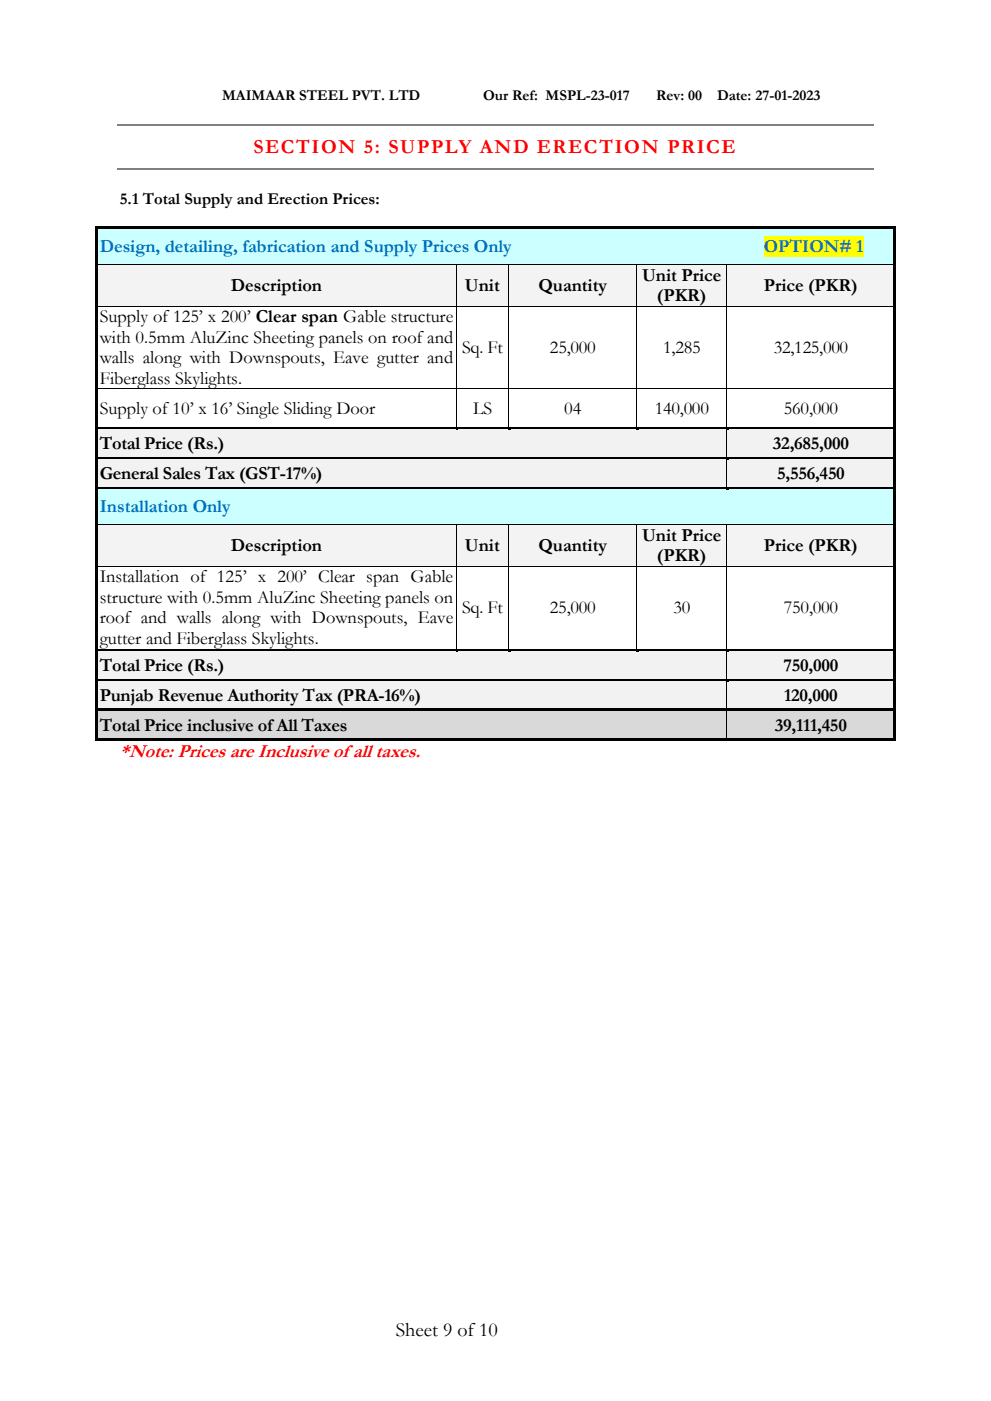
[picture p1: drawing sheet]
<svg xmlns="http://www.w3.org/2000/svg" width="210mm" height="297mm" viewBox="0 0 210 297" stroke-linecap="round" stroke-linejoin="round" font-family="sans-serif">
<defs><g id="words">
<text font-size="4.2" fill="#f00" x="53.7" y="32.4">SECTION 5: SUPPLY AND ERECTION PRICE</text>
<text font-size="4.2" x="83.9" y="283.2">Sheet 9 of10</text>
<text font-size="4.1" fill="#f00" x="25.4" y="160.5">*Note: Prices are Inclusive of all taxes.</text>
<g font-size="3.9" fill="#0070c0">
<text x="21.1" y="53.5">Design, detailing, fabrication and Supply Prices Only</text>
<text x="161.9" y="53.5">OPTION# 1</text>
<text x="21.1" y="108.6">Installation Only</text>
</g>
<g font-size="3.9">
<text x="136.1" y="59.5">Unit Price</text>
<text x="48.9" y="61.6">Description</text>
<text x="98.5" y="61.6">Unit</text>
<text x="114.1" y="61.6">Quantity</text>
<text x="139.3" y="63.8">(PKR)</text>
<text x="161.9" y="61.6">Price (PKR)</text>
<text x="21.1" y="68.3">Supply of 125’ x 200’ Clear span Gable structure</text>
<text x="21.1" y="72.7">with 0.5mm AluZinc Sheeting panels on roof and</text>
<text x="21.1" y="77">walls along with Downspouts, Eave gutter and</text>
<text x="97.9" y="74.9">Sq. Ft</text>
<text x="116.6" y="74.9">25,000</text>
<text x="140.6" y="74.9">1,285</text>
<text x="164" y="74.9">32,125,000</text>
<text x="21.1" y="81.4">Fiberglass Skylights.</text>
<text x="21.1" y="87.6">Supply of 10’ x 16’ Single Sliding Door</text>
<text x="100.3" y="87.6">LS</text>
<text x="119.6" y="87.6">04</text>
<text x="138.8" y="87.6">140,000</text>
<text x="166.2" y="87.6">560,000</text>
<text x="21.1" y="95.1">Total Price (Rs.)</text>
<text x="163.8" y="95.1">32,685,000</text>
<text x="21.1" y="101.4">General Sales Tax (GST-17%)</text>
<text x="164.7" y="101.4">5,556,450</text>
<text x="48.9" y="116.8">Description</text>
<text x="98.5" y="116.8">Unit</text>
<text x="114.1" y="116.8">Quantity</text>
<text x="136.1" y="114.6">Unit Price</text>
<text x="139.3" y="119">(PKR)</text>
<text x="161.9" y="116.8">Price (PKR)</text>
<text x="21.1" y="123.4">Installation of 125’ x 200’ Clear span Gable</text>
<text x="21.1" y="127.8">structure with 0.5mm AluZinc Sheeting panels on</text>
<text x="97.9" y="130">Sq. Ft</text>
<text x="116.6" y="130">25,000</text>
<text x="142.7" y="130">30</text>
<text x="166.2" y="130">750,000</text>
<text x="21.1" y="132.1">roof and walls along with Downspouts, Eave</text>
<text x="21.1" y="136.5">gutter and Fiberglass Skylights.</text>
<text x="21.1" y="142.1">Total Price (Rs.)</text>
<text x="166.1" y="142.1">750,000</text>
<text x="21.1" y="148.5">Punjab Revenue Authority Tax (PRA-16%)</text>
<text x="166.2" y="148.5">120,000</text>
<text x="21.1" y="154.8">Total Price inclusive of All Taxes</text>
<text x="164.2" y="154.8">39,111,450</text>
</g>
<text font-size="3.5" x="25.4" y="43.1">5.1 Total Supply and Erection Prices:</text>
<g font-size="3.2">
<text x="47.1" y="21.3">MAIMAAR STEEL PVT. LTD</text>
<text x="102.4" y="21.3">Our Ref: MSPL-23-017</text>
<text x="139.1" y="21.3">Rev: 00</text>
<text x="152" y="21.3">Date: 27-01-2023</text>
</g>
</g></defs>
<path d="M24.9 26.5h160.3M24.9 35.7h160.3" fill="none" stroke="#808080" stroke-width=".25"/>
<g fill="#cff">
<path d="M20.8 48.6h168.6v7.4h-168.6z" fill-rule="evenodd"/>
<path d="M21.1 50.1h167.9v4.4h-167.9z" fill-rule="evenodd"/>
</g>
<path d="M161.9 50.1h21.1v4.4h-21.1z" fill-rule="evenodd" fill="#ff0"/>
<g fill="#000">
<path d="M20.2 48.1h.5v.5h-.5z" fill-rule="evenodd"/>
<path d="M20.2 48.1h.5v.5h-.5z" fill-rule="evenodd"/>
<path d="M20.2 48.6h.5v7.4h-.5z" fill-rule="evenodd"/>
<path d="M20.7 48.1h168.7v.5h-168.7z" fill-rule="evenodd"/>
<path d="M189.4 48.1h.5v.5h-.5z" fill-rule="evenodd"/>
<path d="M189.4 48.1h.5v.5h-.5z" fill-rule="evenodd"/>
<path d="M189.4 48.6h.5v7.4h-.5z" fill-rule="evenodd"/>
</g>
<path d="M20.7 48.6h168.7" fill="none" stroke="#cff" stroke-width=".21"/>
<g fill="#f3f3f3">
<path d="M20.8 56.1h75.9v8.8h-75.9z" fill-rule="evenodd"/>
<path d="M21.1 58.3h75v4.4h-75z" fill-rule="evenodd"/>
<path d="M96.7 56.1h11.1v8.8h-11.1z" fill-rule="evenodd"/>
<path d="M97.3 58.3h9.9v4.4h-9.9z" fill-rule="evenodd"/>
<path d="M107.8 56.1h27.1v8.8h-27.1z" fill-rule="evenodd"/>
<path d="M108.4 58.3h25.9v4.4h-25.9z" fill-rule="evenodd"/>
<path d="M135 56.1h19v8.8h-19z" fill-rule="evenodd"/>
<path d="M135.6 56.1h17.8v4.4h-17.8z" fill-rule="evenodd"/>
<path d="M135.6 60.5h17.8v4.4h-17.8z" fill-rule="evenodd"/>
<path d="M154.1 56.1h35.3v8.8h-35.3z" fill-rule="evenodd"/>
<path d="M154.7 58.3h34.3v4.4h-34.3z" fill-rule="evenodd"/>
</g>
<g fill="#000">
<path d="M20.2 56l.5 .1z" fill-rule="evenodd"/>
<path d="M96.6 56l.1 .1z" fill-rule="evenodd"/>
<path d="M107.8 56v.1z" fill-rule="evenodd"/>
<path d="M134.9 56l.1 .1z" fill-rule="evenodd"/>
<path d="M154 56v.1z" fill-rule="evenodd"/>
<path d="M189.4 56l.5 .1z" fill-rule="evenodd"/>
<path d="M20.2 56.1h.5v8.8h-.5z" fill-rule="evenodd"/>
<path d="M20.2 64.9h.5z" fill-rule="evenodd"/>
<path d="M96.6 64.9h.1z" fill-rule="evenodd"/>
<path d="M134.9 64.9h.1z" fill-rule="evenodd"/>
<path d="M189.4 56.1h.5v8.8h-.5z" fill-rule="evenodd"/>
<path d="M189.4 64.9h.5z" fill-rule="evenodd"/>
<path d="M20.2 64.9h.5v17.5h-.5z" fill-rule="evenodd"/>
<path d="M20.2 82.4l.5 .1z" fill-rule="evenodd"/>
<path d="M20.2 82.5h.5v8h-.5z" fill-rule="evenodd"/>
<path d="M96.6 82.4l.1 .1z" fill-rule="evenodd"/>
<path d="M107.8 82.4v.1z" fill-rule="evenodd"/>
<path d="M134.9 82.4l.1 .1z" fill-rule="evenodd"/>
<path d="M154 82.4v.1z" fill-rule="evenodd"/>
<path d="M189.4 64.9h.5v17.5h-.5z" fill-rule="evenodd"/>
<path d="M189.4 82.4l.5 .1z" fill-rule="evenodd"/>
<path d="M189.4 82.5h.5v8h-.5z" fill-rule="evenodd"/>
</g>
<g fill="none" stroke="#000" stroke-width=".21">
<path d="M20.7 56.1h75.9M96.7 56.1v8.8M96.7 56.1h11.1M107.8 56.1v8.8M107.8 56.1h27.1M134.9 56.1v8.8M135 56.1h19M154 56.1v8.8M154 56.1h35.4M20.7 64.9h75.9M96.7 64.9v17.5M96.7 64.9h11.1"/>
<path d="M107.8 64.9v17.5M107.8 64.9h27.1M134.9 64.9v17.5M135 64.9h19M154 64.9v17.5M154 64.9h35.4M20.7 82.4h75.9M96.7 82.5v8M96.7 82.4l11.1 .1v8M107.8 82.4l27.1 .1v8M135 82.4h19M154 82.5v8"/>
<path d="M154 82.4h35.4"/>
</g>
<g fill="#f2f2f2">
<path d="M20.8 91h133.2v5.8h-133.2z" fill-rule="evenodd"/>
<path d="M21.1 91.7h132.3v4.4h-132.3z" fill-rule="evenodd"/>
<path d="M154.1 91h35.3v5.8h-35.3z" fill-rule="evenodd"/>
<path d="M154.7 91.7h34.3v4.4h-34.3z" fill-rule="evenodd"/>
</g>
<g fill="#000">
<path d="M20.2 90.5h.5v.5h-.5z" fill-rule="evenodd"/>
<path d="M20.7 90.5h75.9v.5h-75.9z" fill-rule="evenodd"/>
</g>
<path d="M20.7 91h75.9" fill="none" stroke="#f2f2f2" stroke-width=".21"/>
<path d="M96.6 91h.5z" fill-rule="evenodd" fill="#f2f2f2"/>
<g fill="#000">
<path d="M96.6 90.5h.5v.5h-.5z" fill-rule="evenodd"/>
<path d="M97.1 90.5h10.7v.5h-10.7z" fill-rule="evenodd"/>
</g>
<path d="M97.1 91h10.7" fill="none" stroke="#f2f2f2" stroke-width=".21"/>
<path d="M107.8 91h.5z" fill-rule="evenodd" fill="#f2f2f2"/>
<g fill="#000">
<path d="M107.8 90.5h.5v.5h-.5z" fill-rule="evenodd"/>
<path d="M108.3 90.5h26.6v.5h-26.6z" fill-rule="evenodd"/>
</g>
<path d="M108.3 91h26.6" fill="none" stroke="#f2f2f2" stroke-width=".21"/>
<path d="M134.9 91h.5z" fill-rule="evenodd" fill="#f2f2f2"/>
<g fill="#000">
<path d="M134.9 90.5h.5v.5h-.5z" fill-rule="evenodd"/>
<path d="M135.4 90.5h18.6v.5h-18.6z" fill-rule="evenodd"/>
</g>
<path d="M135.4 91h18.6" fill="none" stroke="#f2f2f2" stroke-width=".21"/>
<path d="M154 91h.5z" fill-rule="evenodd" fill="#f2f2f2"/>
<g fill="#000">
<path d="M20.2 91h.5v5.8h-.5z" fill-rule="evenodd"/>
<path d="M154 90.5h.5v.5h-.5z" fill-rule="evenodd"/>
<path d="M154.5 90.5h34.9v.5h-34.9z" fill-rule="evenodd"/>
<path d="M189.4 90.5h.5v.5h-.5z" fill-rule="evenodd"/>
<path d="M189.4 91h.5v5.8h-.5z" fill-rule="evenodd"/>
</g>
<path d="M154.5 91h34.9" fill="none" stroke="#f2f2f2" stroke-width=".21"/>
<path d="M154 91v5.8" fill="none" stroke="#000" stroke-width=".21"/>
<g fill="#f2f2f2">
<path d="M20.8 97.3h133.2v5.9h-133.2z" fill-rule="evenodd"/>
<path d="M21.1 98.1h132.3v4.4h-132.3z" fill-rule="evenodd"/>
<path d="M154.1 97.3h35.3v5.9h-35.3z" fill-rule="evenodd"/>
<path d="M154.7 98.1h34.3v4.4h-34.3z" fill-rule="evenodd"/>
</g>
<g fill="#000">
<path d="M20.2 96.8h.5v.6h-.5z" fill-rule="evenodd"/>
<path d="M20.7 96.8h133.3v.5h-133.3z" fill-rule="evenodd"/>
</g>
<path d="M20.7 97.4h133.3" fill="none" stroke="#f2f2f2" stroke-width=".21"/>
<path d="M154 97.3l.5 .1z" fill-rule="evenodd" fill="#f2f2f2"/>
<g fill="#000">
<path d="M154 96.8h.5v.5h-.5z" fill-rule="evenodd"/>
<path d="M154.5 96.8h34.9v.5h-34.9z" fill-rule="evenodd"/>
<path d="M189.4 96.8h.5v.6h-.5z" fill-rule="evenodd"/>
<path d="M20.2 97.4h.5v5.8h-.5z" fill-rule="evenodd"/>
<path d="M189.4 97.4h.5v5.8h-.5z" fill-rule="evenodd"/>
</g>
<path d="M154.5 97.4h34.9" fill="none" stroke="#f2f2f2" stroke-width=".21"/>
<path d="M154 97.4v5.8" fill="none" stroke="#000" stroke-width=".21"/>
<g fill="#cff">
<path d="M20.8 103.7h168.6v7.5h-168.6z" fill-rule="evenodd"/>
<path d="M21.1 105.3h167.9v4.3h-167.9z" fill-rule="evenodd"/>
</g>
<g fill="#000">
<path d="M20.2 103.2h.5v.5h-.5z" fill-rule="evenodd"/>
<path d="M20.7 103.2h133.3v.5h-133.3z" fill-rule="evenodd"/>
</g>
<path d="M20.7 103.7h133.3" fill="none" stroke="#cff" stroke-width=".21"/>
<path d="M154 103.7h.5z" fill-rule="evenodd" fill="#cff"/>
<g fill="#000">
<path d="M20.2 103.7h.5v7.5h-.5z" fill-rule="evenodd"/>
<path d="M154 103.2h.5v.5h-.5z" fill-rule="evenodd"/>
<path d="M154.5 103.2h34.9v.5h-34.9z" fill-rule="evenodd"/>
<path d="M189.4 103.2h.5v.5h-.5z" fill-rule="evenodd"/>
<path d="M189.4 103.7h.5v7.5h-.5z" fill-rule="evenodd"/>
</g>
<path d="M154.5 103.7h34.9" fill="none" stroke="#cff" stroke-width=".21"/>
<g fill="#f3f3f3">
<path d="M20.8 111.3h75.9v8.7h-75.9z" fill-rule="evenodd"/>
<path d="M21.1 113.4h75v4.4h-75z" fill-rule="evenodd"/>
<path d="M96.7 111.3h11.1v8.7h-11.1z" fill-rule="evenodd"/>
<path d="M97.3 113.4h9.9v4.4h-9.9z" fill-rule="evenodd"/>
<path d="M107.8 111.3h27.1v8.7h-27.1z" fill-rule="evenodd"/>
<path d="M108.4 113.4h25.9v4.4h-25.9z" fill-rule="evenodd"/>
<path d="M135 111.3h19v8.7h-19z" fill-rule="evenodd"/>
<path d="M135.6 111.3h17.8v4.3h-17.8z" fill-rule="evenodd"/>
<path d="M135.6 115.6h17.8v4.4h-17.8z" fill-rule="evenodd"/>
<path d="M154.1 111.3h35.3v8.7h-35.3z" fill-rule="evenodd"/>
<path d="M154.7 113.4h34.3v4.4h-34.3z" fill-rule="evenodd"/>
</g>
<g fill="#000">
<path d="M20.2 111.2l.5 .1z" fill-rule="evenodd"/>
<path d="M20.2 111.3h.5v8.7h-.5z" fill-rule="evenodd"/>
<path d="M96.6 111.2l.1 .1z" fill-rule="evenodd"/>
<path d="M107.8 111.2v.1z" fill-rule="evenodd"/>
<path d="M134.9 111.2l.1 .1z" fill-rule="evenodd"/>
<path d="M154 111.2v.1z" fill-rule="evenodd"/>
<path d="M189.4 111.2l.5 .1z" fill-rule="evenodd"/>
<path d="M189.4 111.3h.5v8.7h-.5z" fill-rule="evenodd"/>
<path d="M20.2 120l.5 .1z" fill-rule="evenodd"/>
<path d="M20.2 120.1h.5v17.4h-.5z" fill-rule="evenodd"/>
<path d="M96.6 120l.1 .1z" fill-rule="evenodd"/>
<path d="M107.8 120v.1z" fill-rule="evenodd"/>
<path d="M134.9 120l.1 .1z" fill-rule="evenodd"/>
<path d="M154 120v.1z" fill-rule="evenodd"/>
<path d="M189.4 120l.5 .1z" fill-rule="evenodd"/>
<path d="M189.4 120.1h.5v17.4h-.5z" fill-rule="evenodd"/>
</g>
<g fill="none" stroke="#000" stroke-width=".21">
<path d="M20.7 111.2h75.9M96.7 111.3v8.7M96.7 111.2h11.1M107.8 111.3v8.7M107.8 111.2h27.1M134.9 111.3v8.7M135 111.2h19M154 111.3v8.7M154 111.2h35.4M20.7 120h75.9M96.7 120.1v17.4M96.7 120h11.1"/>
<path d="M107.8 120.1v17.4M107.8 120h27.1M134.9 120.1v17.4M135 120h19M154 120.1v17.4M154 120h35.4"/>
</g>
<g fill="#f2f2f2">
<path d="M20.8 138.1h133.2v5.8h-133.2z" fill-rule="evenodd"/>
<path d="M21.1 138.8h132.3v4.3h-132.3z" fill-rule="evenodd"/>
<path d="M154.1 138.1h35.3v5.8h-35.3z" fill-rule="evenodd"/>
<path d="M154.7 138.8h34.3v4.3h-34.3z" fill-rule="evenodd"/>
</g>
<g fill="#000">
<path d="M20.2 137.5h.5v.6h-.5z" fill-rule="evenodd"/>
<path d="M20.7 137.5h75.9v.5h-75.9z" fill-rule="evenodd"/>
</g>
<path d="M20.7 138h75.9" fill="none" stroke="#f2f2f2" stroke-width=".21"/>
<path d="M96.6 138l.5 .1z" fill-rule="evenodd" fill="#f2f2f2"/>
<g fill="#000">
<path d="M96.6 137.5h.5v.5h-.5z" fill-rule="evenodd"/>
<path d="M97.1 137.5h10.7v.5h-10.7z" fill-rule="evenodd"/>
</g>
<path d="M97.1 138h10.7" fill="none" stroke="#f2f2f2" stroke-width=".21"/>
<path d="M107.8 138l.5 .1z" fill-rule="evenodd" fill="#f2f2f2"/>
<g fill="#000">
<path d="M107.8 137.5h.5v.5h-.5z" fill-rule="evenodd"/>
<path d="M108.3 137.5h26.6v.5h-26.6z" fill-rule="evenodd"/>
</g>
<path d="M108.3 138h26.6" fill="none" stroke="#f2f2f2" stroke-width=".21"/>
<path d="M134.9 138l.5 .1z" fill-rule="evenodd" fill="#f2f2f2"/>
<g fill="#000">
<path d="M134.9 137.5h.5v.5h-.5z" fill-rule="evenodd"/>
<path d="M135.4 137.5h18.6v.5h-18.6z" fill-rule="evenodd"/>
</g>
<path d="M135.4 138h18.6" fill="none" stroke="#f2f2f2" stroke-width=".21"/>
<path d="M154 138l.5 .1z" fill-rule="evenodd" fill="#f2f2f2"/>
<g fill="#000">
<path d="M154 137.5h.5v.5h-.5z" fill-rule="evenodd"/>
<path d="M154.5 137.5h34.9v.5h-34.9z" fill-rule="evenodd"/>
<path d="M189.4 137.5h.5v.6h-.5z" fill-rule="evenodd"/>
<path d="M20.2 138.1h.5v5.8h-.5z" fill-rule="evenodd"/>
<path d="M189.4 138.1h.5v5.8h-.5z" fill-rule="evenodd"/>
</g>
<path d="M154.5 138h34.9" fill="none" stroke="#f2f2f2" stroke-width=".21"/>
<path d="M154 138.1v5.8" fill="none" stroke="#000" stroke-width=".21"/>
<g fill="#f2f2f2">
<path d="M20.8 144.4h133.2v5.8h-133.2z" fill-rule="evenodd"/>
<path d="M21.1 145.1h132.3v4.4h-132.3z" fill-rule="evenodd"/>
<path d="M154.1 144.4h35.3v5.8h-35.3z" fill-rule="evenodd"/>
<path d="M154.7 145.1h34.3v4.4h-34.3z" fill-rule="evenodd"/>
</g>
<g fill="#000">
<path d="M20.2 143.9h.5v.5h-.5z" fill-rule="evenodd"/>
<path d="M20.7 143.9h133.3v.5h-133.3z" fill-rule="evenodd"/>
</g>
<path d="M20.7 144.4h133.3" fill="none" stroke="#f2f2f2" stroke-width=".21"/>
<path d="M154 144.4h.5z" fill-rule="evenodd" fill="#f2f2f2"/>
<g fill="#000">
<path d="M20.2 144.4h.5v5.8h-.5z" fill-rule="evenodd"/>
<path d="M154 143.9h.5v.5h-.5z" fill-rule="evenodd"/>
<path d="M154.5 143.9h34.9v.5h-34.9z" fill-rule="evenodd"/>
<path d="M189.4 143.9h.5v.5h-.5z" fill-rule="evenodd"/>
<path d="M189.4 144.4h.5v5.8h-.5z" fill-rule="evenodd"/>
</g>
<path d="M154.5 144.4h34.9" fill="none" stroke="#f2f2f2" stroke-width=".21"/>
<path d="M154 144.4v5.8" fill="none" stroke="#000" stroke-width=".21"/>
<g fill="#d9d9d9">
<path d="M20.8 150.8h133.2v5.8h-133.2z" fill-rule="evenodd"/>
<path d="M21.1 151.5h132.3v4.3h-132.3z" fill-rule="evenodd"/>
<path d="M154.1 150.8h35.3v5.8h-35.3z" fill-rule="evenodd"/>
<path d="M154.7 151.5h34.3v4.3h-34.3z" fill-rule="evenodd"/>
</g>
<g fill="#000">
<path d="M20.2 150.2h.5v.6h-.5z" fill-rule="evenodd"/>
<path d="M20.7 150.2h133.3v.5h-133.3z" fill-rule="evenodd"/>
</g>
<path d="M20.7 150.7h133.3" fill="none" stroke="#d9d9d9" stroke-width=".21"/>
<path d="M154 150.7l.5 .1z" fill-rule="evenodd" fill="#d9d9d9"/>
<g fill="#000">
<path d="M20.2 150.8h.5v5.8h-.5z" fill-rule="evenodd"/>
<path d="M20.2 156.6h.5v.5h-.5z" fill-rule="evenodd"/>
<path d="M20.2 156.6h.5v.5h-.5z" fill-rule="evenodd"/>
<path d="M20.7 156.6h133.3v.5h-133.3z" fill-rule="evenodd"/>
<path d="M154 150.2h.5v.5h-.5z" fill-rule="evenodd"/>
<path d="M154 156.6h.5v.5h-.5z" fill-rule="evenodd"/>
<path d="M154.5 150.2h34.9v.5h-34.9z" fill-rule="evenodd"/>
<path d="M154.5 156.6h34.9v.5h-34.9z" fill-rule="evenodd"/>
<path d="M189.4 150.2h.5v.6h-.5z" fill-rule="evenodd"/>
<path d="M189.4 150.8h.5v5.8h-.5z" fill-rule="evenodd"/>
<path d="M189.4 156.6h.5v.5h-.5z" fill-rule="evenodd"/>
<path d="M189.4 156.6h.5v.5h-.5z" fill-rule="evenodd"/>
</g>
<path d="M154.5 150.7h34.9" fill="none" stroke="#d9d9d9" stroke-width=".21"/>
<path d="M154 150.8v5.8" fill="none" stroke="#000" stroke-width=".21"/>
<use href="#words"/>
</svg>
